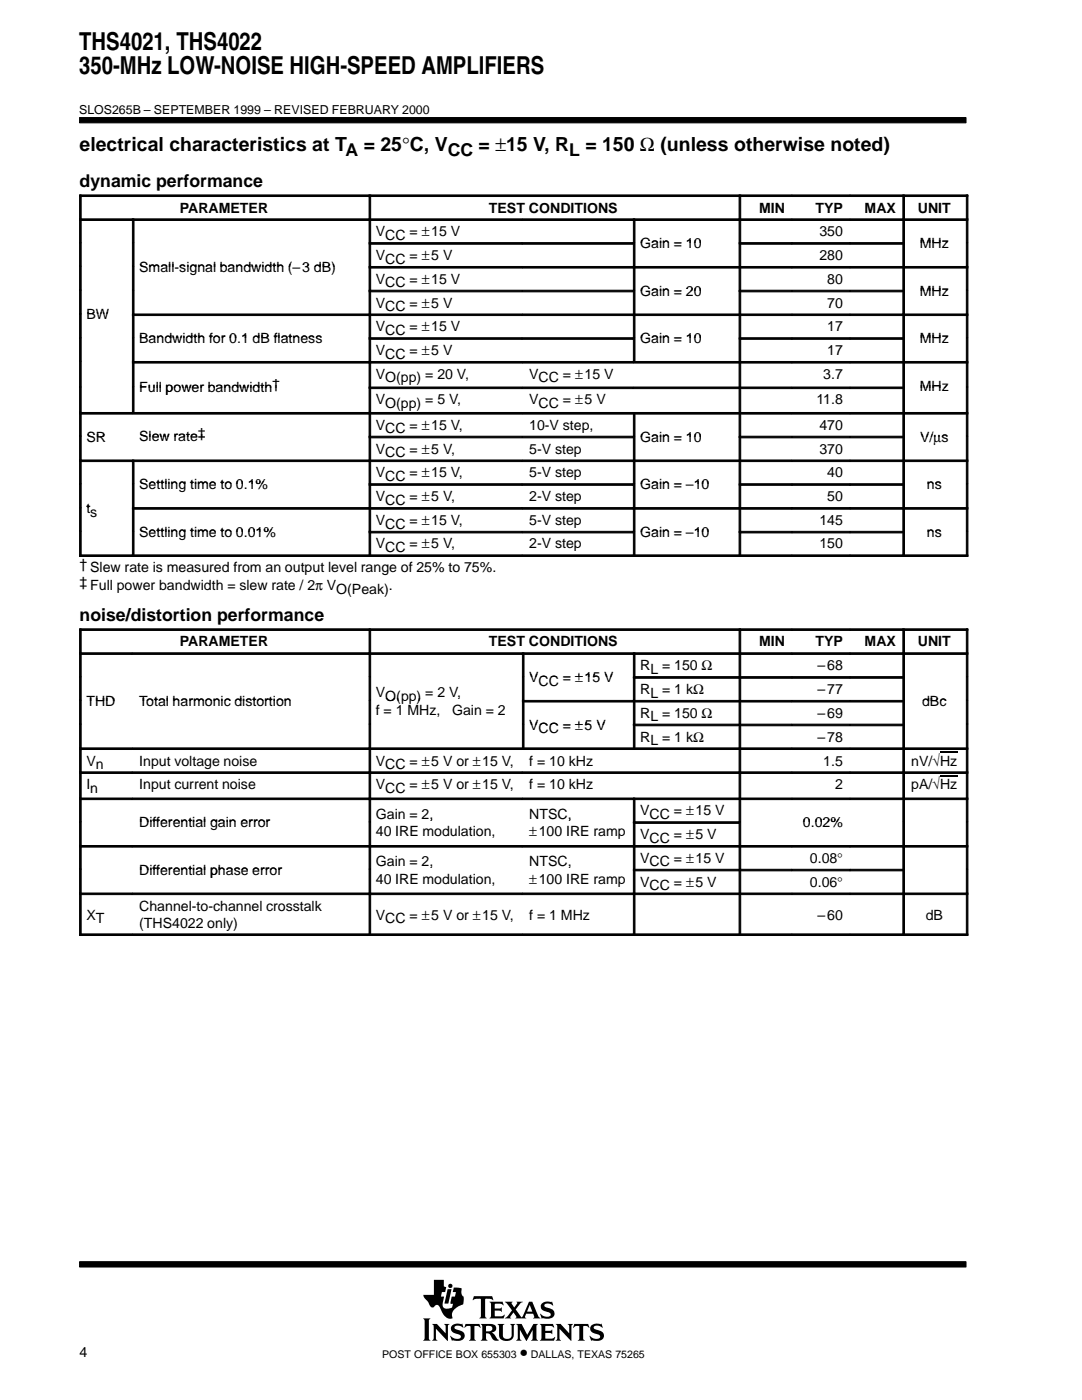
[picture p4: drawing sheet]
<svg xmlns="http://www.w3.org/2000/svg" width="216mm" height="279mm" viewBox="0 0 216 279" stroke-linecap="round" stroke-linejoin="round" font-family="sans-serif">
<defs><g id="words">
<g font-size="4.9">
<text x="15.8" y="9.9">THS4021, THS4022</text>
<text x="15.8" y="14.8">350-MHz LOW-NOISE HIGH-SPEED AMPLIFIERS</text>
</g>
<text font-size="3.9" x="15.9" y="30.2">electrical characteristics at T</text>
<g font-size="3.5">
<text x="69" y="31.2">A = 25°C, VCC = ±15 V, RL = 150 Ω (unless otherwise noted)</text>
<text x="15.9" y="37.3">dynamic performance</text>
<text x="15.9" y="123.9">noise/distortion performance</text>
<text x="103.7" y="271">•</text>
</g>
<g font-size="2.8">
<text x="35.9" y="42.4">PARAMETER</text>
<text x="75" y="47.2">VCC = ±15 V</text>
<text x="97.6" y="42.4">TEST CONDITIONS</text>
<text x="151.5" y="42.4">MIN</text>
<text x="162.7" y="42.4">TYP</text>
<text x="163.5" y="47.2">350</text>
<text x="172.5" y="42.4">MAX</text>
<text x="183.1" y="42.4">UNIT</text>
<text x="75" y="51.9">VCC = ±5 V</text>
<text x="127.7" y="49.5">Gain = 10</text>
<text x="163.5" y="51.9">280</text>
<text x="183.5" y="49.5">MHz</text>
<text x="27.8" y="54.3">Small signal bandwidth ( 3 dB)</text>
<text x="27.8" y="54.3">Small-signal bandwidth (–3 dB)</text>
<text x="75" y="56.7">VCC = ±15 V</text>
<text x="127.7" y="59">Gain = 20</text>
<text x="165.1" y="56.7">80</text>
<text x="183.5" y="59">MHz</text>
<text x="17.2" y="63.8">BW</text>
<text x="75" y="61.4">VCC = ±5 V</text>
<text x="165.1" y="61.4">70</text>
<text x="27.8" y="68.5">Bandwidth for 0 1 dB flatness</text>
<text x="27.8" y="68.5">Bandwidth for 0.1 dB flatness</text>
<text x="75" y="66.1">VCC = ±15 V</text>
<text x="75" y="70.9">VCC = ±5 V</text>
<text x="127.7" y="68.5">Gain = 10</text>
<text x="165.1" y="66.1">17</text>
<text x="165.1" y="70.9">17</text>
<text x="183.5" y="68.5">MHz</text>
<text x="75" y="75.6">VO(pp) = 20 V,</text>
<text x="105.6" y="75.6">VCC = ±15 V</text>
<text x="164.3" y="75.6">3.7</text>
<text x="183.5" y="78">MHz</text>
<text x="27.8" y="78.2">Full power bandwidth†</text>
<text x="75" y="80.7">VO(pp) = 5 V,</text>
<text x="105.6" y="80.7">VCC = ±5 V</text>
<text x="162.9" y="80.7">11.8</text>
<text x="17.2" y="88.2">SR</text>
<text x="27.8" y="88.1">Slew rate‡</text>
<text x="75" y="85.8">VCC = ±15 V,</text>
<text x="105.6" y="85.8">10-V step,</text>
<text x="127.7" y="88.2">Gain = 10</text>
<text x="163.5" y="85.8">470</text>
<text x="183.6" y="88.2">V/µs</text>
<text x="75" y="90.5">VCC = ±5 V,</text>
<text x="75" y="95.3">VCC = ±15 V,</text>
<text x="105.6" y="90.5">5-V step</text>
<text x="105.6" y="95.3">5-V step</text>
<text x="163.5" y="90.5">370</text>
<text x="165.1" y="95.3">40</text>
<text x="27.8" y="97.6">Settling time to 0 1%</text>
<text x="27.8" y="97.6">Settling time to 0.1%</text>
<text x="75" y="100">VCC = ±5 V,</text>
<text x="105.6" y="100">2-V step</text>
<text x="127.7" y="97.6">Gain = –10</text>
<text x="127.7" y="97.6">Gain =</text>
<text x="138.4" y="97.6">10</text>
<text x="165.1" y="100">50</text>
<text x="184.9" y="97.6">ns</text>
<text x="17.2" y="102.4">t</text>
<text x="17.2" y="102.4">ts</text>
<text x="27.8" y="107.1">Settling time to 0 01%</text>
<text x="27.8" y="107.1">Settling time to 0.01%</text>
<text x="75" y="104.8">VCC = ±15 V,</text>
<text x="105.6" y="104.8">5-V step</text>
<text x="127.7" y="107.1">Gain = –10</text>
<text x="127.7" y="107.1">Gain =</text>
<text x="138.4" y="107.1">10</text>
<text x="163.5" y="104.8">145</text>
<text x="184.9" y="107.1">ns</text>
<text x="15.9" y="113.5">† Slew rate is measured from an output level range of 25% to 75%.</text>
<text x="75" y="109.5">VCC = ±5 V,</text>
<text x="105.6" y="109.5">2-V step</text>
<text x="163.5" y="109.5">150</text>
<text x="15.9" y="117.1">‡ Full power bandwidth = slew rate / 2π V</text>
<text x="67.1" y="118.5">O(Peak).</text>
<text x="35.9" y="129">PARAMETER</text>
<text x="97.6" y="129">TEST CONDITIONS</text>
<text x="151.5" y="129">MIN</text>
<text x="162.7" y="129">TYP</text>
<text x="172.5" y="129">MAX</text>
<text x="183.1" y="129">UNIT</text>
<text x="105.6" y="136.1">VCC = ±15 V</text>
<text x="127.7" y="133.8">RL = 150 Ω</text>
<text x="163.1" y="133.8">–68</text>
<text x="17.2" y="140.9">THD</text>
<text x="27.8" y="140.9">Total harmonic distortion</text>
<text x="75" y="139.2">VO(pp)) = 2 V,,</text>
<text x="75" y="142.7">f = 1 MHz,</text>
<text x="76.9" y="139.9">O(</text>
<text x="90.2" y="142.7">Gain = 2</text>
<text x="127.7" y="138.5">RL = 1 kΩ</text>
<text x="127.7" y="143.3">RL = 150 Ω</text>
<text x="163.1" y="138.5">–77</text>
<text x="163.1" y="143.3">–69</text>
<text x="184" y="140.9">dBc</text>
<text x="105.6" y="145.6">VCC = ±5 V</text>
<text x="127.7" y="148">RL = 1 kΩ</text>
<text x="163.1" y="148">–78</text>
<text x="17.2" y="152.8">Vn</text>
<text x="27.8" y="152.8">Input voltage noise</text>
<text x="75" y="152.8">VCC = ±5 V or ±15 V,</text>
<text x="105.6" y="152.8">f = 10 kHz</text>
<text x="164.3" y="152.8">1.5</text>
<text x="181.8" y="152.8">nV/√Hz</text>
<text x="17.2" y="157.6">In</text>
<text x="27.8" y="157.6">Input current noise</text>
<text x="75" y="157.6">VCC = ±5 V or ±15 V,</text>
<text x="105.6" y="157.6">f = 10 kHz</text>
<text x="166.6" y="157.6">2</text>
<text x="181.8" y="157.6">pA/√Hz</text>
<text x="27.8" y="165.1">Differential gain error</text>
<text x="75" y="163.4">Gain = 2,,</text>
<text x="75" y="166.9">40 IRE modulation,</text>
<text x="105.6" y="163.4">NTSC,,</text>
<text x="105.6" y="166.9">±100 IRE ramp</text>
<text x="127.7" y="162.7">VCC = ±15 V</text>
<text x="127.7" y="167.5">VCC = ±5 V</text>
<text x="160.2" y="165.1">0 02%</text>
<text x="160.2" y="165.1">0.02%</text>
<text x="75" y="172.9">Gain = 2,,</text>
<text x="105.6" y="172.9">NTSC,,</text>
<text x="127.7" y="172.2">VCC = ±15 V</text>
<text x="161.6" y="172.2">0.08°</text>
<text x="27.8" y="174.6">Differential phase error</text>
<text x="75" y="176.4">40 IRE modulation,</text>
<text x="105.6" y="176.4">±100 IRE ramp</text>
<text x="127.7" y="177">VCC = ±5 V</text>
<text x="161.6" y="177">0.06°</text>
<text x="17.2" y="183.6">XT</text>
<text x="27.8" y="181.7">Channel-to-channel crosstalk</text>
<text x="27.8" y="185.3">(THS4022 only)</text>
<text x="75" y="183.6">VCC = ±5 V or ±15 V,</text>
<text x="105.6" y="183.6">f = 1 MHz</text>
<text x="163.1" y="183.6">–60</text>
<text x="184.7" y="183.6">dB</text>
<text x="15.9" y="270.8">4</text>
</g>
<text font-size="2.5" x="15.8" y="22.7">SLOS265B – SEPTEMBER 1999 – REVISED FEBRUARY 2000</text>
<g font-size="2.1">
<text x="76.3" y="271">POST OFFICE BOX 655303</text>
<text x="105.9" y="271">DALLAS, TEXAS 75265</text>
</g>
</g></defs>
<g fill="#000" stroke="#000" stroke-width=".2">
<path d="M15.9 23.5h176.9v1h-176.9z" fill-rule="evenodd"/>
<path d="M15.9 251.8h176.9v1.1h-176.9z" fill-rule="evenodd"/>
</g>
<g fill="#000">
<path d="M89.3 257.3h.8l-.6 2.9h-.8z"/>
<path d="M84.4 263.1h1.5l-.3 .4v3.7l.3 .4h-1.5l.3-.6v-3.4z" fill-rule="evenodd"/>
<path d="M86.2 264.2h1l1.7 1.9v-1.5l-.3-.4h1.1l-.3 .4v3l-2.4-2.4v2l.3 .4h-1.1l.3-.6v-2.3z" fill-rule="evenodd"/>
<path d="M86.6 255.4h2v1.3l.4 .2-.2 1h-.6l-.2 .9h.6l-.2 1.1a1.11 1.11 0 0 0 .3 1.2l.6 .1 .9-.3 .2-.7-.5-.1 .2-1.3h.7l.2-.9h-.7l.3-1 1.5 .2v1l.1 .4 .3 .3v.9a.54 .54 0 0 1-.4 .7l-.4 .2a2.35 2.35 0 0 0-1.5 1.6v.4a.29 .29 0 0 1 .1 .3 .29 .29 0 0 1-.2 .3h-.1a2.21 2.21 0 0 1-2-1.9l-.1-.1a.68 .68 0 0 0-.5-.7 .68 .68 0 0 0-.8 .4 .88 .88 0 0 1-1.1-.9l-.8-.9-.2-.7h2.1z" fill-rule="evenodd"/>
<path d="M90.2 264.5a2.17 2.17 0 0 1 1.9-.2l.1-.1 .3 .8-.8-.4h-.7a.36 .36 0 0 0-.3 .4 .36 .36 0 0 0 .4 .3l.3 .1a1.19 1.19 0 0 1 1.3 1.5l-.1 .1a1.23 1.23 0 0 1-1.1 .6l-1.1-.1-.2 .1-.4-1h.1a1.37 1.37 0 0 0 2.1 .3 .6 .6 0 0 0-.8-.7 1.08 1.08 0 0 1-1-.5 1.08 1.08 0 0 1 0-1.1z" fill-rule="evenodd"/>
<path d="M92.9 264.2h2.8l.2 .8-.5-.4h-.6l-.1 .2v2.4l.3 .4h-1.4l.2-.3 .1-.3v-2.3l-.7-.1-.6 .4z" fill-rule="evenodd"/>
<path d="M94.6 258.7h3.6l.2 .8-.7-.3-.9 .1v3.4l.3 .4h-1.4l.3-.4v-3.4l-1-.1-.7 .3z" fill-rule="evenodd"/>
<path d="M95.9 264.2h2.1a.85 .85 0 0 1 1 .8 .85 .85 0 0 1-.9 .9l.4 .3 .7 1 .4 .2-.2 .1a1.11 1.11 0 0 1-1.4-.9l-.3-.4-.7-.1v1l.3 .5h-1.4l.3-.6v-2.3z" fill-rule="evenodd"/>
<path d="M97.7 259.8h2.6l.2 .7-.7-.3-1.1 .1v.8h1.1l.3-.2v.9l-.3-.2h-1.1v1l.1 .1h1.3l.5-.3h.1l-.2 .7h-2.8l.3-.5v-2.3z" fill-rule="evenodd"/>
<path d="M99.3 264.2h1.3l-.3 .4 .1 2.2 .2 .3 .8 .1a.73 .73 0 0 0 .7-.8v-1.8l-.3-.4h1l-.3 .4v1.9a1.56 1.56 0 0 1-1.3 1.2 1.56 1.56 0 0 1-1.5-.7l-.1-2.4z" fill-rule="evenodd"/>
<path d="M103 264.2h1.1l1.1 2.2 1.2-2.2h.9l-.3 .4v2.6l.4 .4h-1.4l.3-.4v-1.8l-1.3 2.2-1.3-2.2v1.7l.4 .5h-1.1l.3-.6v-2.3z" fill-rule="evenodd"/>
<path d="M100.7 259.8h1.6l-.2 .4 .5 .7 .6-.8-.1-.3h1.2l-.5 .3-.9 1.2 1 1.5a.22 .22 0 0 0 .3 .1 .22 .22 0 0 0 .1-.3l1.3-2.8h.6l1.2 2.9 .4 .4-1.4-.1a.24 .24 0 0 0 .2-.1 .24 .24 0 0 0 0-.3l-.2-.4h-1.4l-.3 .6 .3 .3h-2.2l.2-.3-.5-.9-.7 .9 .2 .3h-1.3l.5-.4 1-1.2z" fill-rule="evenodd"/>
<path d="M108.1 260.2l.1-.1a1.88 1.88 0 0 1 1.4-.3l.4 .1 .2-.2 .2 .8-1.1-.4a.44 .44 0 0 0-.7 .4 .44 .44 0 0 0 .6 .5 1.34 1.34 0 0 1 1.4 1.3 1.13 1.13 0 0 1-1.1 .9h-.8a.37 .37 0 0 0-.6 0l-.3-1h.1l.6 .5 .8 .1a.47 .47 0 0 0 .6-.5 .47 .47 0 0 0-.5-.4l-.2-.1a1.11 1.11 0 0 1-1.2-1.5z" fill-rule="evenodd"/>
<path d="M107.7 264.2h2.6l.2 .8-.6-.4-1.1 .1v.9h1l.4-.3v1l-.3-.3h-1.1v1.1h1.4l.5-.3-.2 .8h-2.8l.3-.6v-2.3z" fill-rule="evenodd"/>
<path d="M110.9 264.2h1l1.7 1.9v-1.5l-.3-.4h1l-.3 .4v3l-2.4-2.4v2l.3 .4h-1l.3-.4v-2.6z" fill-rule="evenodd"/>
<path d="M114.6 264.2h2.8l.2 .8-.5-.4h-.6l-.1 .2v2.4l.3 .4h-1.4l.3-.4v-2.4l-.1-.2h-.6l-.6 .4z" fill-rule="evenodd"/>
<path d="M118 264.5a2.12 2.12 0 0 1 1.9-.2l.1-.1 .3 .8-.8-.4h-.7a.35 .35 0 0 0-.3 .3 .35 .35 0 0 0 .2 .4l.5 .1a1.16 1.16 0 0 1 1.2 1.6 1.23 1.23 0 0 1-1.1 .6l-1.1-.1-.2 .1-.4-1 .9 .5 .7 .1a.47 .47 0 0 0 .6-.4 .47 .47 0 0 0-.6-.5 1.28 1.28 0 0 1-1.4-1.4z" fill-rule="evenodd"/>
<circle cx="89.9" cy="256.6" r=".43"/>
</g>
<g fill="#fff">
<path d="M105.7 260.4l.5 1.4h-1z"/>
<path d="M97 264.7l.6-.1a.56 .56 0 0 1 .7 .5 .56 .56 0 0 1-.7 .6h-.6z" fill-rule="evenodd"/>
</g>
<g fill="#000" stroke="#000" stroke-width=".2">
<path d="M15.9 38.9h.3v4.8h-.3z" fill-rule="evenodd"/>
<path d="M15.9 38.9h57.7v.3h-57.7z" fill-rule="evenodd"/>
<path d="M73.6 38.9h.4v4.8h-.4z" fill-rule="evenodd"/>
<path d="M73.6 38.9h73.9v.3h-73.9z" fill-rule="evenodd"/>
<path d="M147.5 38.9h.3v4.8h-.3z" fill-rule="evenodd"/>
<path d="M147.5 38.9h10.5v.3h-10.5z" fill-rule="evenodd"/>
<path d="M158 38.9h11.6v.3h-11.6z" fill-rule="evenodd"/>
<path d="M169.6 38.9h10.5v.3h-10.5z" fill-rule="evenodd"/>
<path d="M180.2 38.9h.3v4.8h-.3z" fill-rule="evenodd"/>
<path d="M180.2 38.9h12.9v.3h-12.9z" fill-rule="evenodd"/>
<path d="M192.8 38.9h.3v4.8h-.3z" fill-rule="evenodd"/>
<path d="M15.9 43.7h.3v4.7h-.3z" fill-rule="evenodd"/>
<path d="M15.9 43.7h10.5v.3h-10.5z" fill-rule="evenodd"/>
<path d="M15.9 48.4h.3v4.8h-.3z" fill-rule="evenodd"/>
<path d="M15.9 53.2h.3v4.7h-.3z" fill-rule="evenodd"/>
<path d="M15.9 57.9h.3v4.7h-.3z" fill-rule="evenodd"/>
<path d="M26.4 43.7h.3v4.7h-.3z" fill-rule="evenodd"/>
<path d="M26.4 43.7h47.2v.3h-47.2z" fill-rule="evenodd"/>
<path d="M26.4 48.4h.3v4.8h-.3z" fill-rule="evenodd"/>
<path d="M26.4 53.2h.3v4.7h-.3z" fill-rule="evenodd"/>
<path d="M26.4 57.9h.3v4.7h-.3z" fill-rule="evenodd"/>
<path d="M73.6 43.7h.4v4.7h-.4z" fill-rule="evenodd"/>
<path d="M73.6 43.7h30.6v.3h-30.6z" fill-rule="evenodd"/>
<path d="M73.6 48.4h.4v4.8h-.4z" fill-rule="evenodd"/>
<path d="M73.6 48.4h30.6v.3h-30.6z" fill-rule="evenodd"/>
<path d="M73.6 53.2h.4v4.7h-.4z" fill-rule="evenodd"/>
<path d="M73.6 53.2h30.6v.3h-30.6z" fill-rule="evenodd"/>
<path d="M73.6 57.9h.4v4.7h-.4z" fill-rule="evenodd"/>
<path d="M73.6 57.9h30.6v.3h-30.6z" fill-rule="evenodd"/>
<path d="M104.2 43.7h22.2v.3h-22.2z" fill-rule="evenodd"/>
<path d="M104.2 48.4h22.2v.3h-22.2z" fill-rule="evenodd"/>
<path d="M104.2 53.2h22.2v.3h-22.2z" fill-rule="evenodd"/>
<path d="M104.2 57.9h22.2v.3h-22.2z" fill-rule="evenodd"/>
<path d="M126.4 43.7h.3v4.7h-.3z" fill-rule="evenodd"/>
<path d="M126.4 43.7h21.1v.3h-21.1z" fill-rule="evenodd"/>
<path d="M126.4 48.4h.3v4.8h-.3z" fill-rule="evenodd"/>
<path d="M126.4 53.2h.3v4.7h-.3z" fill-rule="evenodd"/>
<path d="M126.4 53.2h21.1v.3h-21.1z" fill-rule="evenodd"/>
<path d="M126.4 57.9h.3v4.7h-.3z" fill-rule="evenodd"/>
<path d="M147.5 43.7h.3v4.7h-.3z" fill-rule="evenodd"/>
<path d="M147.5 43.7h10.5v.3h-10.5z" fill-rule="evenodd"/>
<path d="M147.5 48.4h.3v4.8h-.3z" fill-rule="evenodd"/>
<path d="M147.5 48.4h10.5v.3h-10.5z" fill-rule="evenodd"/>
<path d="M147.5 53.2h.3v4.7h-.3z" fill-rule="evenodd"/>
<path d="M147.5 53.2h10.5v.3h-10.5z" fill-rule="evenodd"/>
<path d="M147.5 57.9h.3v4.7h-.3z" fill-rule="evenodd"/>
<path d="M147.5 57.9h10.5v.3h-10.5z" fill-rule="evenodd"/>
<path d="M158 43.7h11.6v.3h-11.6z" fill-rule="evenodd"/>
<path d="M158 48.4h11.6v.3h-11.6z" fill-rule="evenodd"/>
<path d="M158 53.2h11.6v.3h-11.6z" fill-rule="evenodd"/>
<path d="M158 57.9h11.6v.3h-11.6z" fill-rule="evenodd"/>
<path d="M169.6 43.7h10.5v.3h-10.5z" fill-rule="evenodd"/>
<path d="M169.6 48.4h10.5v.3h-10.5z" fill-rule="evenodd"/>
<path d="M169.6 53.2h10.5v.3h-10.5z" fill-rule="evenodd"/>
<path d="M169.6 57.9h10.5v.3h-10.5z" fill-rule="evenodd"/>
<path d="M180.2 43.7h.3v4.7h-.3z" fill-rule="evenodd"/>
<path d="M180.2 43.7h12.9v.3h-12.9z" fill-rule="evenodd"/>
<path d="M180.2 48.4h.3v4.8h-.3z" fill-rule="evenodd"/>
<path d="M180.2 53.2h.3v4.7h-.3z" fill-rule="evenodd"/>
<path d="M180.2 53.2h12.9v.3h-12.9z" fill-rule="evenodd"/>
<path d="M180.2 57.9h.3v4.7h-.3z" fill-rule="evenodd"/>
<path d="M192.8 43.7h.3v4.7h-.3z" fill-rule="evenodd"/>
<path d="M192.8 48.4h.3v4.8h-.3z" fill-rule="evenodd"/>
<path d="M192.8 53.2h.3v4.7h-.3z" fill-rule="evenodd"/>
<path d="M192.8 57.9h.3v4.7h-.3z" fill-rule="evenodd"/>
<path d="M15.9 62.7h.3v4.7h-.3z" fill-rule="evenodd"/>
<path d="M15.9 67.4h.3v4.7h-.3z" fill-rule="evenodd"/>
<path d="M15.9 72.1h.3v5.1h-.3z" fill-rule="evenodd"/>
<path d="M15.9 77.2h.3v5.1h-.3z" fill-rule="evenodd"/>
<path d="M26.4 62.7h.3v4.7h-.3z" fill-rule="evenodd"/>
<path d="M26.4 62.7h47.2v.3h-47.2z" fill-rule="evenodd"/>
<path d="M26.4 67.4h.3v4.7h-.3z" fill-rule="evenodd"/>
<path d="M26.4 72.1h.3v5.1h-.3z" fill-rule="evenodd"/>
<path d="M26.4 72.1h47.2v.4h-47.2z" fill-rule="evenodd"/>
<path d="M26.4 77.2h.3v5.1h-.3z" fill-rule="evenodd"/>
<path d="M73.6 62.7h.4v4.7h-.4z" fill-rule="evenodd"/>
<path d="M73.6 62.7h30.6v.3h-30.6z" fill-rule="evenodd"/>
<path d="M73.6 67.4h.4v4.7h-.4z" fill-rule="evenodd"/>
<path d="M73.6 67.4h30.6v.3h-30.6z" fill-rule="evenodd"/>
<path d="M73.6 72.1h.4v5.1h-.4z" fill-rule="evenodd"/>
<path d="M73.6 72.1h30.6v.4h-30.6z" fill-rule="evenodd"/>
<path d="M73.6 77.2h.4v5.1h-.4z" fill-rule="evenodd"/>
<path d="M73.6 77.2h30.6v.4h-30.6z" fill-rule="evenodd"/>
<path d="M104.2 62.7h22.2v.3h-22.2z" fill-rule="evenodd"/>
<path d="M104.2 67.4h22.2v.3h-22.2z" fill-rule="evenodd"/>
<path d="M104.2 72.1h22.2v.4h-22.2z" fill-rule="evenodd"/>
<path d="M104.2 77.2h22.2v.4h-22.2z" fill-rule="evenodd"/>
<path d="M126.4 62.7h.3v4.7h-.3z" fill-rule="evenodd"/>
<path d="M126.4 62.7h21.1v.3h-21.1z" fill-rule="evenodd"/>
<path d="M126.4 67.4h.3v4.7h-.3z" fill-rule="evenodd"/>
<path d="M126.4 72.1h21.1v.4h-21.1z" fill-rule="evenodd"/>
<path d="M126.4 77.2h21.1v.4h-21.1z" fill-rule="evenodd"/>
<path d="M147.5 62.7h.3v4.7h-.3z" fill-rule="evenodd"/>
<path d="M147.5 62.7h10.5v.3h-10.5z" fill-rule="evenodd"/>
<path d="M147.5 67.4h.3v4.7h-.3z" fill-rule="evenodd"/>
<path d="M147.5 67.4h10.5v.3h-10.5z" fill-rule="evenodd"/>
<path d="M147.5 72.1h.3v5.1h-.3z" fill-rule="evenodd"/>
<path d="M147.5 72.1h10.5v.4h-10.5z" fill-rule="evenodd"/>
<path d="M147.5 77.2h.3v5.1h-.3z" fill-rule="evenodd"/>
<path d="M147.5 77.2h10.5v.4h-10.5z" fill-rule="evenodd"/>
<path d="M158 62.7h11.6v.3h-11.6z" fill-rule="evenodd"/>
<path d="M158 67.4h11.6v.3h-11.6z" fill-rule="evenodd"/>
<path d="M158 72.1h11.6v.4h-11.6z" fill-rule="evenodd"/>
<path d="M158 77.2h11.6v.4h-11.6z" fill-rule="evenodd"/>
<path d="M169.6 62.7h10.5v.3h-10.5z" fill-rule="evenodd"/>
<path d="M169.6 67.4h10.5v.3h-10.5z" fill-rule="evenodd"/>
<path d="M169.6 72.1h10.5v.4h-10.5z" fill-rule="evenodd"/>
<path d="M169.6 77.2h10.5v.4h-10.5z" fill-rule="evenodd"/>
<path d="M180.2 62.7h.3v4.7h-.3z" fill-rule="evenodd"/>
<path d="M180.2 62.7h12.9v.3h-12.9z" fill-rule="evenodd"/>
<path d="M180.2 67.4h.3v4.7h-.3z" fill-rule="evenodd"/>
<path d="M180.2 72.1h.3v5.1h-.3z" fill-rule="evenodd"/>
<path d="M180.2 72.1h12.9v.4h-12.9z" fill-rule="evenodd"/>
<path d="M180.2 77.2h.3v5.1h-.3z" fill-rule="evenodd"/>
<path d="M192.8 62.7h.3v4.7h-.3z" fill-rule="evenodd"/>
<path d="M192.8 67.4h.3v4.7h-.3z" fill-rule="evenodd"/>
<path d="M192.8 72.1h.3v5.1h-.3z" fill-rule="evenodd"/>
<path d="M192.8 77.2h.3v5.1h-.3z" fill-rule="evenodd"/>
<path d="M15.9 82.3h.3v4.7h-.3z" fill-rule="evenodd"/>
<path d="M15.9 82.3h10.5v.3h-10.5z" fill-rule="evenodd"/>
<path d="M15.9 87.1h.3v4.7h-.3z" fill-rule="evenodd"/>
<path d="M15.9 91.8h.3v4.7h-.3z" fill-rule="evenodd"/>
<path d="M15.9 91.8h10.5v.3h-10.5z" fill-rule="evenodd"/>
<path d="M15.9 96.5h.3v4.8h-.3z" fill-rule="evenodd"/>
<path d="M26.4 82.3h47.2v.3h-47.2z" fill-rule="evenodd"/>
<path d="M26.4 91.8h.3v4.7h-.3z" fill-rule="evenodd"/>
<path d="M26.4 91.8h47.2v.3h-47.2z" fill-rule="evenodd"/>
<path d="M26.4 96.5h.3v4.8h-.3z" fill-rule="evenodd"/>
<path d="M73.6 82.3h.4v4.7h-.4z" fill-rule="evenodd"/>
<path d="M73.6 82.3h30.6v.3h-30.6z" fill-rule="evenodd"/>
<path d="M73.6 87.1h.4v4.7h-.4z" fill-rule="evenodd"/>
<path d="M73.6 87.1h30.6v.3h-30.6z" fill-rule="evenodd"/>
<path d="M73.6 91.8h.4v4.7h-.4z" fill-rule="evenodd"/>
<path d="M73.6 91.8h30.6v.3h-30.6z" fill-rule="evenodd"/>
<path d="M73.6 96.5h.4v4.8h-.4z" fill-rule="evenodd"/>
<path d="M73.6 96.5h30.6v.4h-30.6z" fill-rule="evenodd"/>
<path d="M104.2 82.3h22.2v.3h-22.2z" fill-rule="evenodd"/>
<path d="M104.2 87.1h22.2v.3h-22.2z" fill-rule="evenodd"/>
<path d="M104.2 91.8h22.2v.3h-22.2z" fill-rule="evenodd"/>
<path d="M104.2 96.5h22.2v.4h-22.2z" fill-rule="evenodd"/>
<path d="M126.4 82.3h.3v4.7h-.3z" fill-rule="evenodd"/>
<path d="M126.4 82.3h21.1v.3h-21.1z" fill-rule="evenodd"/>
<path d="M126.4 87.1h.3v4.7h-.3z" fill-rule="evenodd"/>
<path d="M126.4 91.8h.3v4.7h-.3z" fill-rule="evenodd"/>
<path d="M126.4 91.8h21.1v.3h-21.1z" fill-rule="evenodd"/>
<path d="M126.4 96.5h.3v4.8h-.3z" fill-rule="evenodd"/>
<path d="M147.5 82.3h.3v4.7h-.3z" fill-rule="evenodd"/>
<path d="M147.5 82.3h10.5v.3h-10.5z" fill-rule="evenodd"/>
<path d="M147.5 87.1h.3v4.7h-.3z" fill-rule="evenodd"/>
<path d="M147.5 87.1h10.5v.3h-10.5z" fill-rule="evenodd"/>
<path d="M147.5 91.8h.3v4.7h-.3z" fill-rule="evenodd"/>
<path d="M147.5 91.8h10.5v.3h-10.5z" fill-rule="evenodd"/>
<path d="M147.5 96.5h.3v4.8h-.3z" fill-rule="evenodd"/>
<path d="M147.5 96.5h10.5v.4h-10.5z" fill-rule="evenodd"/>
<path d="M158 82.3h11.6v.3h-11.6z" fill-rule="evenodd"/>
<path d="M158 87.1h11.6v.3h-11.6z" fill-rule="evenodd"/>
<path d="M158 91.8h11.6v.3h-11.6z" fill-rule="evenodd"/>
<path d="M158 96.5h11.6v.4h-11.6z" fill-rule="evenodd"/>
<path d="M169.6 82.3h10.5v.3h-10.5z" fill-rule="evenodd"/>
<path d="M169.6 87.1h10.5v.3h-10.5z" fill-rule="evenodd"/>
<path d="M169.6 91.8h10.5v.3h-10.5z" fill-rule="evenodd"/>
<path d="M169.6 96.5h10.5v.4h-10.5z" fill-rule="evenodd"/>
<path d="M180.2 82.3h.3v4.7h-.3z" fill-rule="evenodd"/>
<path d="M180.2 82.3h12.9v.3h-12.9z" fill-rule="evenodd"/>
<path d="M180.2 87.1h.3v4.7h-.3z" fill-rule="evenodd"/>
<path d="M180.2 91.8h.3v4.7h-.3z" fill-rule="evenodd"/>
<path d="M180.2 91.8h12.9v.3h-12.9z" fill-rule="evenodd"/>
<path d="M180.2 96.5h.3v4.8h-.3z" fill-rule="evenodd"/>
<path d="M192.8 82.3h.3v4.7h-.3z" fill-rule="evenodd"/>
<path d="M192.8 87.1h.3v4.7h-.3z" fill-rule="evenodd"/>
<path d="M192.8 91.8h.3v4.7h-.3z" fill-rule="evenodd"/>
<path d="M192.8 96.5h.3v4.8h-.3z" fill-rule="evenodd"/>
<path d="M15.9 101.3h.3v4.7h-.3z" fill-rule="evenodd"/>
<path d="M15.9 106h.3v5.1h-.3z" fill-rule="evenodd"/>
<path d="M15.9 110.7h10.5v.4h-10.5z" fill-rule="evenodd"/>
<path d="M26.4 101.3h.3v4.7h-.3z" fill-rule="evenodd"/>
<path d="M26.4 101.3h47.2v.3h-47.2z" fill-rule="evenodd"/>
<path d="M26.4 106h.3v5.1h-.3z" fill-rule="evenodd"/>
<path d="M26.4 110.7h47.2v.4h-47.2z" fill-rule="evenodd"/>
<path d="M73.6 101.3h.4v4.7h-.4z" fill-rule="evenodd"/>
<path d="M73.6 101.3h30.6v.3h-30.6z" fill-rule="evenodd"/>
<path d="M73.6 106h.4v5.1h-.4z" fill-rule="evenodd"/>
<path d="M73.6 106h30.6v.4h-30.6z" fill-rule="evenodd"/>
<path d="M73.6 110.7h30.6v.4h-30.6z" fill-rule="evenodd"/>
<path d="M104.2 101.3h22.2v.3h-22.2z" fill-rule="evenodd"/>
<path d="M104.2 106h22.2v.4h-22.2z" fill-rule="evenodd"/>
<path d="M104.2 110.7h22.2v.4h-22.2z" fill-rule="evenodd"/>
<path d="M126.4 101.3h.3v4.7h-.3z" fill-rule="evenodd"/>
<path d="M126.4 101.3h21.1v.3h-21.1z" fill-rule="evenodd"/>
<path d="M126.4 106h.3v5.1h-.3z" fill-rule="evenodd"/>
<path d="M126.4 110.7h21.1v.4h-21.1z" fill-rule="evenodd"/>
<path d="M147.5 101.3h.3v4.7h-.3z" fill-rule="evenodd"/>
<path d="M147.5 101.3h10.5v.3h-10.5z" fill-rule="evenodd"/>
<path d="M147.5 106h.3v5.1h-.3z" fill-rule="evenodd"/>
<path d="M147.5 106h10.5v.4h-10.5z" fill-rule="evenodd"/>
<path d="M147.5 110.7h10.5v.4h-10.5z" fill-rule="evenodd"/>
<path d="M158 101.3h11.6v.3h-11.6z" fill-rule="evenodd"/>
<path d="M158 106h11.6v.4h-11.6z" fill-rule="evenodd"/>
<path d="M158 110.7h11.6v.4h-11.6z" fill-rule="evenodd"/>
<path d="M169.6 101.3h10.5v.3h-10.5z" fill-rule="evenodd"/>
<path d="M169.6 106h10.5v.4h-10.5z" fill-rule="evenodd"/>
<path d="M169.6 110.7h10.5v.4h-10.5z" fill-rule="evenodd"/>
<path d="M180.2 101.3h.3v4.7h-.3z" fill-rule="evenodd"/>
<path d="M180.2 101.3h12.9v.3h-12.9z" fill-rule="evenodd"/>
<path d="M180.2 106h.3v5.1h-.3z" fill-rule="evenodd"/>
<path d="M180.2 110.7h12.9v.4h-12.9z" fill-rule="evenodd"/>
<path d="M192.8 101.3h.3v4.7h-.3z" fill-rule="evenodd"/>
<path d="M192.8 106h.3v5.1h-.3z" fill-rule="evenodd"/>
<path d="M15.9 125.5h.3v4.8h-.3z" fill-rule="evenodd"/>
<path d="M15.9 125.5h57.7v.3h-57.7z" fill-rule="evenodd"/>
<path d="M15.9 130.3h.3v4.7h-.3z" fill-rule="evenodd"/>
<path d="M15.9 130.3h10.5v.3h-10.5z" fill-rule="evenodd"/>
<path d="M15.9 135h.3v4.8h-.3z" fill-rule="evenodd"/>
<path d="M15.9 139.8h.3v4.7h-.3z" fill-rule="evenodd"/>
<path d="M26.4 130.3h47.2v.3h-47.2z" fill-rule="evenodd"/>
<path d="M73.6 125.5h.4v4.8h-.4z" fill-rule="evenodd"/>
<path d="M73.6 125.5h73.9v.3h-73.9z" fill-rule="evenodd"/>
<path d="M73.6 130.3h.4v4.7h-.4z" fill-rule="evenodd"/>
<path d="M73.6 130.3h30.6v.3h-30.6z" fill-rule="evenodd"/>
<path d="M73.6 135h.4v4.8h-.4z" fill-rule="evenodd"/>
<path d="M73.6 139.8h.4v4.7h-.4z" fill-rule="evenodd"/>
<path d="M104.2 130.3h.4v4.7h-.4z" fill-rule="evenodd"/>
<path d="M104.2 130.3h22.2v.3h-22.2z" fill-rule="evenodd"/>
<path d="M104.2 135h.4v4.8h-.4z" fill-rule="evenodd"/>
<path d="M104.2 139.8h.4v4.7h-.4z" fill-rule="evenodd"/>
<path d="M104.2 139.8h22.2v.3h-22.2z" fill-rule="evenodd"/>
<path d="M126.4 130.3h.3v4.7h-.3z" fill-rule="evenodd"/>
<path d="M126.4 130.3h21.1v.3h-21.1z" fill-rule="evenodd"/>
<path d="M126.4 135h.3v4.8h-.3z" fill-rule="evenodd"/>
<path d="M126.4 135h21.1v.4h-21.1z" fill-rule="evenodd"/>
<path d="M126.4 139.8h.3v4.7h-.3z" fill-rule="evenodd"/>
<path d="M126.4 139.8h21.1v.3h-21.1z" fill-rule="evenodd"/>
<path d="M147.5 125.5h.3v4.8h-.3z" fill-rule="evenodd"/>
<path d="M147.5 125.5h10.5v.3h-10.5z" fill-rule="evenodd"/>
<path d="M147.5 130.3h.3v4.7h-.3z" fill-rule="evenodd"/>
<path d="M147.5 130.3h10.5v.3h-10.5z" fill-rule="evenodd"/>
<path d="M147.5 135h.3v4.8h-.3z" fill-rule="evenodd"/>
<path d="M147.5 135h10.5v.4h-10.5z" fill-rule="evenodd"/>
<path d="M147.5 139.8h.3v4.7h-.3z" fill-rule="evenodd"/>
<path d="M147.5 139.8h10.5v.3h-10.5z" fill-rule="evenodd"/>
<path d="M158 125.5h11.6v.3h-11.6z" fill-rule="evenodd"/>
<path d="M158 130.3h11.6v.3h-11.6z" fill-rule="evenodd"/>
<path d="M158 135h11.6v.4h-11.6z" fill-rule="evenodd"/>
<path d="M158 139.8h11.6v.3h-11.6z" fill-rule="evenodd"/>
<path d="M169.6 125.5h10.5v.3h-10.5z" fill-rule="evenodd"/>
<path d="M169.6 130.3h10.5v.3h-10.5z" fill-rule="evenodd"/>
<path d="M169.6 135h10.5v.4h-10.5z" fill-rule="evenodd"/>
<path d="M169.6 139.8h10.5v.3h-10.5z" fill-rule="evenodd"/>
<path d="M180.2 125.5h.3v4.8h-.3z" fill-rule="evenodd"/>
<path d="M180.2 125.5h12.9v.3h-12.9z" fill-rule="evenodd"/>
<path d="M180.2 130.3h.3v4.7h-.3z" fill-rule="evenodd"/>
<path d="M180.2 130.3h12.9v.3h-12.9z" fill-rule="evenodd"/>
<path d="M180.2 135h.3v4.8h-.3z" fill-rule="evenodd"/>
<path d="M180.2 139.8h.3v4.7h-.3z" fill-rule="evenodd"/>
<path d="M192.8 125.5h.3v4.8h-.3z" fill-rule="evenodd"/>
<path d="M192.8 130.3h.3v4.7h-.3z" fill-rule="evenodd"/>
<path d="M192.8 135h.3v4.8h-.3z" fill-rule="evenodd"/>
<path d="M192.8 139.8h.3v4.7h-.3z" fill-rule="evenodd"/>
<path d="M15.9 144.5h.3v4.7h-.3z" fill-rule="evenodd"/>
<path d="M15.9 149.3h.3v4.7h-.3z" fill-rule="evenodd"/>
<path d="M15.9 149.3h10.5v.3h-10.5z" fill-rule="evenodd"/>
<path d="M15.9 154h.3v5.2h-.3z" fill-rule="evenodd"/>
<path d="M15.9 154h10.5v.4h-10.5z" fill-rule="evenodd"/>
<path d="M15.9 159.3h.3v4.7h-.3z" fill-rule="evenodd"/>
<path d="M15.9 159.3h10.5v.3h-10.5z" fill-rule="evenodd"/>
<path d="M26.4 149.3h47.2v.3h-47.2z" fill-rule="evenodd"/>
<path d="M26.4 154h47.2v.4h-47.2z" fill-rule="evenodd"/>
<path d="M26.4 159.3h47.2v.3h-47.2z" fill-rule="evenodd"/>
<path d="M73.6 144.5h.4v4.7h-.4z" fill-rule="evenodd"/>
<path d="M73.6 149.3h.4v4.7h-.4z" fill-rule="evenodd"/>
<path d="M73.6 149.3h30.6v.3h-30.6z" fill-rule="evenodd"/>
<path d="M73.6 154h.4v5.2h-.4z" fill-rule="evenodd"/>
<path d="M73.6 154h30.6v.4h-30.6z" fill-rule="evenodd"/>
<path d="M73.6 159.3h.4v4.7h-.4z" fill-rule="evenodd"/>
<path d="M73.6 159.3h30.6v.3h-30.6z" fill-rule="evenodd"/>
<path d="M104.2 144.5h.4v4.7h-.4z" fill-rule="evenodd"/>
<path d="M104.2 149.3h43.3v.3h-43.3z" fill-rule="evenodd"/>
<path d="M104.2 154h43.3v.4h-43.3z" fill-rule="evenodd"/>
<path d="M104.2 159.3h22.2v.3h-22.2z" fill-rule="evenodd"/>
<path d="M126.4 144.5h.3v4.7h-.3z" fill-rule="evenodd"/>
<path d="M126.4 144.5h21.1v.3h-21.1z" fill-rule="evenodd"/>
<path d="M126.4 159.3h.3v4.7h-.3z" fill-rule="evenodd"/>
<path d="M126.4 159.3h21.1v.3h-21.1z" fill-rule="evenodd"/>
<path d="M147.5 144.5h.3v4.7h-.3z" fill-rule="evenodd"/>
<path d="M147.5 144.5h10.5v.3h-10.5z" fill-rule="evenodd"/>
<path d="M147.5 149.3h.3v4.7h-.3z" fill-rule="evenodd"/>
<path d="M147.5 149.3h10.5v.3h-10.5z" fill-rule="evenodd"/>
<path d="M147.5 154h.3v5.2h-.3z" fill-rule="evenodd"/>
<path d="M147.5 154h10.5v.4h-10.5z" fill-rule="evenodd"/>
<path d="M147.5 159.3h.3v4.7h-.3z" fill-rule="evenodd"/>
<path d="M147.5 159.3h10.5v.3h-10.5z" fill-rule="evenodd"/>
<path d="M158 144.5h11.6v.3h-11.6z" fill-rule="evenodd"/>
<path d="M158 149.3h11.6v.3h-11.6z" fill-rule="evenodd"/>
<path d="M158 154h11.6v.4h-11.6z" fill-rule="evenodd"/>
<path d="M158 159.3h11.6v.3h-11.6z" fill-rule="evenodd"/>
<path d="M169.6 144.5h10.5v.3h-10.5z" fill-rule="evenodd"/>
<path d="M169.6 149.3h10.5v.3h-10.5z" fill-rule="evenodd"/>
<path d="M169.6 154h10.5v.4h-10.5z" fill-rule="evenodd"/>
<path d="M169.6 159.3h10.5v.3h-10.5z" fill-rule="evenodd"/>
<path d="M180.2 144.5h.3v4.7h-.3z" fill-rule="evenodd"/>
<path d="M180.2 149.3h.3v4.7h-.3z" fill-rule="evenodd"/>
<path d="M180.2 149.3h12.9v.3h-12.9z" fill-rule="evenodd"/>
<path d="M180.2 154h.3v5.2h-.3z" fill-rule="evenodd"/>
<path d="M180.2 154h12.9v.4h-12.9z" fill-rule="evenodd"/>
<path d="M180.2 159.3h.3v4.7h-.3z" fill-rule="evenodd"/>
<path d="M180.2 159.3h12.9v.3h-12.9z" fill-rule="evenodd"/>
<path d="M192.8 144.5h.3v4.7h-.3z" fill-rule="evenodd"/>
<path d="M192.8 149.3h.3v4.7h-.3z" fill-rule="evenodd"/>
<path d="M192.8 154h.3v5.2h-.3z" fill-rule="evenodd"/>
<path d="M192.8 159.3h.3v4.7h-.3z" fill-rule="evenodd"/>
<path d="M15.9 164h.3v4.7h-.3z" fill-rule="evenodd"/>
<path d="M15.9 168.7h.3v4.8h-.3z" fill-rule="evenodd"/>
<path d="M15.9 168.7h10.5v.4h-10.5z" fill-rule="evenodd"/>
<path d="M15.9 173.5h.3v4.7h-.3z" fill-rule="evenodd"/>
<path d="M15.9 178.2h.3v8.5h-.3z" fill-rule="evenodd"/>
<path d="M15.9 178.2h10.5v.3h-10.5z" fill-rule="evenodd"/>
<path d="M26.4 168.7h47.2v.4h-47.2z" fill-rule="evenodd"/>
<path d="M26.4 178.2h47.2v.3h-47.2z" fill-rule="evenodd"/>
<path d="M73.6 164h.4v4.7h-.4z" fill-rule="evenodd"/>
<path d="M73.6 168.7h.4v4.8h-.4z" fill-rule="evenodd"/>
<path d="M73.6 168.7h30.6v.4h-30.6z" fill-rule="evenodd"/>
<path d="M73.6 173.5h.4v4.7h-.4z" fill-rule="evenodd"/>
<path d="M73.6 178.2h.4v8.5h-.4z" fill-rule="evenodd"/>
<path d="M73.6 178.2h30.6v.3h-30.6z" fill-rule="evenodd"/>
<path d="M104.2 168.7h22.2v.4h-22.2z" fill-rule="evenodd"/>
<path d="M104.2 178.2h22.2v.3h-22.2z" fill-rule="evenodd"/>
<path d="M126.4 164h.3v4.7h-.3z" fill-rule="evenodd"/>
<path d="M126.4 164h21.1v.3h-21.1z" fill-rule="evenodd"/>
<path d="M126.4 168.7h.3v4.8h-.3z" fill-rule="evenodd"/>
<path d="M126.4 168.7h21.1v.4h-21.1z" fill-rule="evenodd"/>
<path d="M126.4 173.5h.3v4.7h-.3z" fill-rule="evenodd"/>
<path d="M126.4 173.5h21.1v.3h-21.1z" fill-rule="evenodd"/>
<path d="M126.4 178.2h.3v8.5h-.3z" fill-rule="evenodd"/>
<path d="M126.4 178.2h21.1v.3h-21.1z" fill-rule="evenodd"/>
<path d="M147.5 164h.3v4.7h-.3z" fill-rule="evenodd"/>
<path d="M147.5 168.7h.3v4.8h-.3z" fill-rule="evenodd"/>
<path d="M147.5 168.7h10.5v.4h-10.5z" fill-rule="evenodd"/>
<path d="M147.5 173.5h.3v4.7h-.3z" fill-rule="evenodd"/>
<path d="M147.5 173.5h10.5v.3h-10.5z" fill-rule="evenodd"/>
<path d="M147.5 178.2h.3v8.5h-.3z" fill-rule="evenodd"/>
<path d="M147.5 178.2h10.5v.3h-10.5z" fill-rule="evenodd"/>
<path d="M158 168.7h11.6v.4h-11.6z" fill-rule="evenodd"/>
<path d="M158 173.5h11.6v.3h-11.6z" fill-rule="evenodd"/>
<path d="M158 178.2h11.6v.3h-11.6z" fill-rule="evenodd"/>
<path d="M169.6 168.7h10.5v.4h-10.5z" fill-rule="evenodd"/>
<path d="M169.6 173.5h10.5v.3h-10.5z" fill-rule="evenodd"/>
<path d="M169.6 178.2h10.5v.3h-10.5z" fill-rule="evenodd"/>
<path d="M180.2 164h.3v4.7h-.3z" fill-rule="evenodd"/>
<path d="M180.2 168.7h.3v4.8h-.3z" fill-rule="evenodd"/>
<path d="M180.2 168.7h12.9v.4h-12.9z" fill-rule="evenodd"/>
<path d="M180.2 173.5h.3v4.7h-.3z" fill-rule="evenodd"/>
<path d="M180.2 178.2h.3v8.5h-.3z" fill-rule="evenodd"/>
<path d="M180.2 178.2h12.9v.3h-12.9z" fill-rule="evenodd"/>
<path d="M192.8 164h.3v4.7h-.3z" fill-rule="evenodd"/>
<path d="M192.8 168.7h.3v4.8h-.3z" fill-rule="evenodd"/>
<path d="M192.8 173.5h.3v4.7h-.3z" fill-rule="evenodd"/>
<path d="M192.8 178.2h.3v8.5h-.3z" fill-rule="evenodd"/>
<path d="M15.9 186.4h10.5v.3h-10.5z" fill-rule="evenodd"/>
<path d="M26.4 186.4h47.2v.3h-47.2z" fill-rule="evenodd"/>
<path d="M73.6 186.4h30.6v.3h-30.6z" fill-rule="evenodd"/>
<path d="M104.2 186.4h22.2v.3h-22.2z" fill-rule="evenodd"/>
<path d="M126.4 186.4h21.1v.3h-21.1z" fill-rule="evenodd"/>
<path d="M147.5 186.4h10.5v.3h-10.5z" fill-rule="evenodd"/>
<path d="M158 186.4h11.6v.3h-11.6z" fill-rule="evenodd"/>
<path d="M169.6 186.4h10.5v.3h-10.5z" fill-rule="evenodd"/>
<path d="M180.2 186.4h12.9v.3h-12.9z" fill-rule="evenodd"/>
</g>
<path d="M187.6 150.1h3.4M187.6 154.9h3.4" fill="none" stroke="#000" stroke-width=".36"/>
<use href="#words"/>
</svg>
